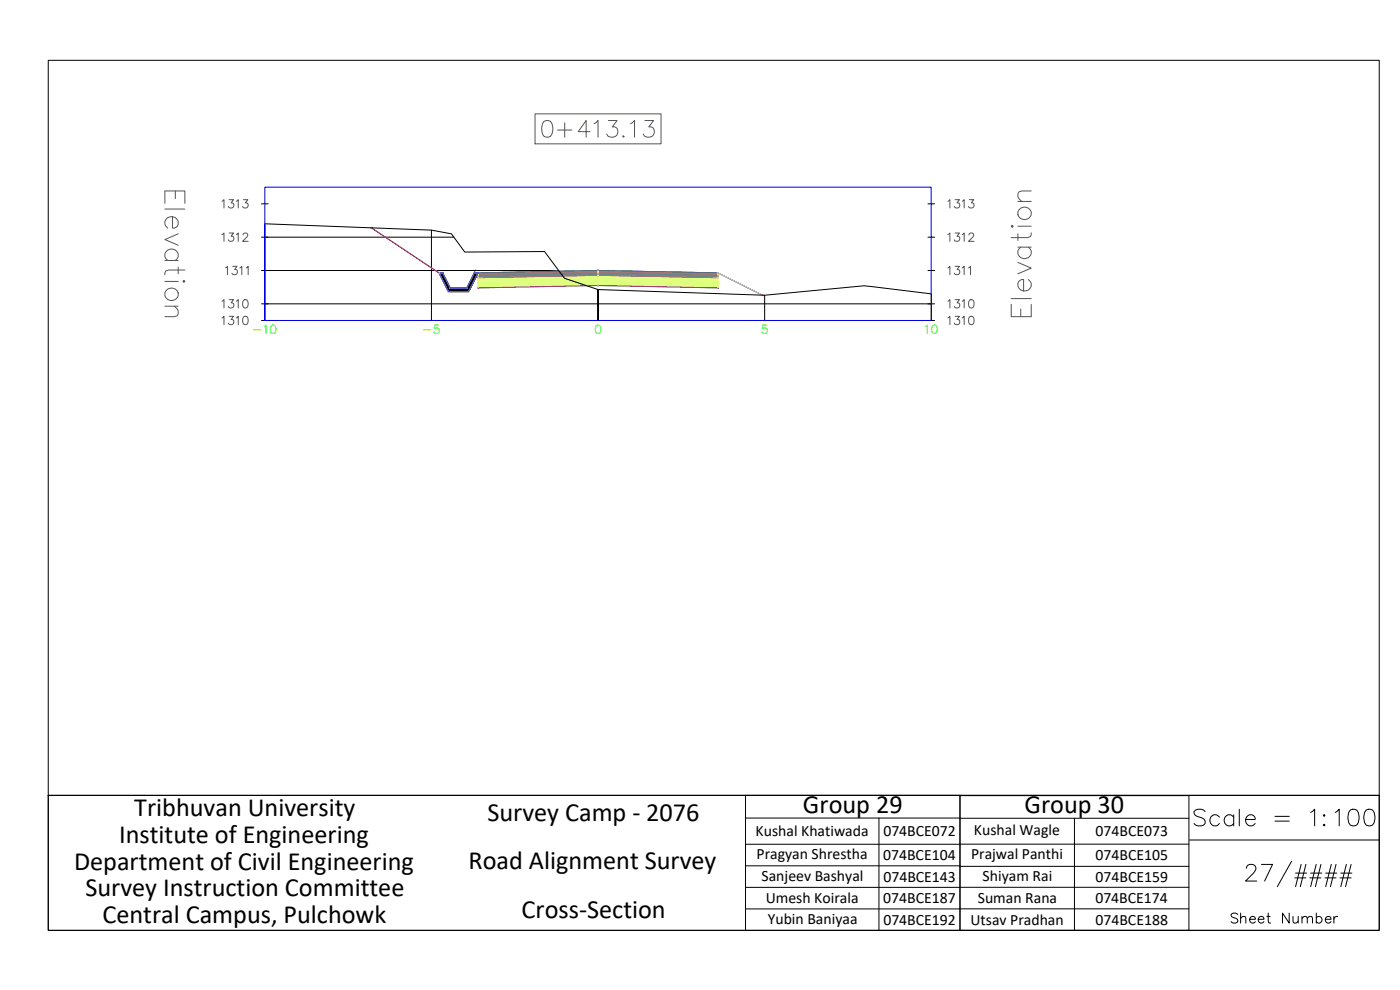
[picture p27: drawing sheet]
<svg xmlns="http://www.w3.org/2000/svg" width="420mm" height="297mm" viewBox="0 0 420 297" stroke-linecap="round" stroke-linejoin="round" font-family="sans-serif">
<defs><g id="words">
<text font-size="8.8" x="357" y="249.1">Scale = 1:100</text>
<g font-size="7.9">
<text x="40.3" y="244.7">Tribhuvan University</text>
<text x="241" y="244">Group 29</text>
<text x="307.5" y="244.1">Group 30</text>
<text x="146.3" y="246.4">Survey Camp - 2076</text>
<text x="35.7" y="252.8">Institute of Engineering</text>
<text x="22.2" y="261">Department of Civil Engineering</text>
<text x="140.6" y="260.7">Road Alignment Survey</text>
<text x="25.6" y="268.9">Survey Instruction Committee</text>
<text x="156.5" y="275.5">Cross-Section</text>
<text x="30.7" y="277.1">Central Campus, Pulchowk</text>
</g>
<text font-size="6.6" x="368.3" y="278.3">Sheet Number</text>
<g font-size="4.7">
<text x="226.8" y="251">Kushal Khatiwada</text>
<text x="265.1" y="250.9">074BCE072</text>
<text x="292.3" y="250.6">Kushal Wagle</text>
<text x="328.8" y="250.9">074BCE073</text>
<text x="227" y="257.7">Pragyan Shrestha</text>
<text x="291.4" y="257.8">Prajwal Panthi</text>
<text x="265" y="258">074BCE104</text>
<text x="328.8" y="258.1">074BCE105</text>
<text x="228.6" y="264.2">Sanjeev Bashyal</text>
<text x="265.1" y="264.5">074BCE143</text>
<text x="294.9" y="264.3">Shiyam Rai</text>
<text x="328.8" y="264.6">074BCE159</text>
<text x="229.8" y="271.1">Umesh Koirala</text>
<text x="265.1" y="271">074BCE187</text>
<text x="293.5" y="271">Suman Rana</text>
<text x="328.7" y="271">074BCE174</text>
<text x="230.4" y="277.1">Yubin Baniyaa</text>
<text x="265.1" y="277.4">074BCE192</text>
<text x="291.3" y="277.5">Utsav Pradhan</text>
<text x="328.8" y="277.4">074BCE188</text>
</g>
</g></defs>
<!-- layer: C-ROAD-SCTN-VIEW -->
<g fill="none" stroke="#545454" stroke-width=".3">
<path d="M160.6 34.2h37.8v9h-37.8zM163.3 36.4a1.63 1.63 0 0 1 2.4 .7 4.1 4.1 0 0 1-.5 3.8 1.63 1.63 0 0 1-2.4-.7 4.2 4.2 0 0 1 .5-3.8zM167.3 39h4.3M169.5 36.9v4.3M177.1 39.5h-3.6l2.4-3.3v5M178.3 37.1l1.2-.9v5M182.6 36.2h2.6l-1.4 1.9a1.61 1.61 0 0 1 1.7 1.8 1.61 1.61 0 0 1-2.2 1.3l-.7-.3-.5-.7M189.2 37.1l1.2-.9v5M193.5 36.2h2.6l-1.4 1.9a1.61 1.61 0 0 1 1.7 1.8 1.61 1.61 0 0 1-2.2 1.3l-.7-.3-.4-.7M52.6 57.3v2.3M68.8 59.9h1.3l-.7 1a.83 .83 0 0 1 .6 1.3 .83 .83 0 0 1-1.5-.3M73 59.9h1.4l-.8 1a.83 .83 0 0 1 .7 1.3 .83 .83 0 0 1-1.5-.3"/>
<path d="M187.1 40.7l-.2 .2 .2 .3 .2-.3M286.6 59.9h1.3l-.7 1a.83 .83 0 0 1 .6 1.3 .83 .83 0 0 1-1.4-.3M290.9 59.9h1.3l-.7 1a.83 .83 0 0 1 .6 1.3 .83 .83 0 0 1-1.4-.3M309.5 57.3h-2.9l-.8 .3-.3 .6v.8l1.1 1.4M49.5 61v-3.7h6v3.7M49.5 62.7h6M49.5 78.2h4M50.3 78.2a1.98 1.98 0 0 1 .6-3.5 1.98 1.98 0 0 1 2.6 2.3l-.9 1.2M51.8 65v3.4a1.72 1.72 0 0 0 1.8-1.7 1.72 1.72 0 0 0-1.8-1.7 1.89 1.89 0 0 0-2.2 1.1 1.89 1.89 0 0 0 .7 2.3M53.5 70.2l-4 1.7 4 1.7M66.6 70.4l.6-.5v2.5M66.6 60.4l.6-.5v2.5"/>
<path d="M68.8 69.9h1.3l-.7 1a.83 .83 0 0 1 .6 1.3 .83 .83 0 0 1-1.5-.3M69.8 79.9h1.3l-.7 1a.83 .83 0 0 1 .7 1.3 .83 .83 0 0 1-1.5-.3M70.9 70.4l.6-.5v2.5M70.9 60.4l.6-.5v2.5M72.9 70.5l.5-.6 .8 .2a.76 .76 0 0 1-.2 1.1l-1.2 1.2h1.7M284.5 70.4l.6-.5v2.5M284.5 60.4l.6-.5v2.5M286.6 79.9h1.3l-.7 1a.83 .83 0 0 1 .6 1.3 .83 .83 0 0 1-1.4-.3M286.6 69.9h1.3l-.7 1a.83 .83 0 0 1 .6 1.3 .83 .83 0 0 1-1.4-.3M288.8 70.4l.6-.5v2.5M288.8 60.4l.6-.5v2.5M290.8 70.5l.5-.6 .8 .2a.78 .78 0 0 1-.2 1.1l-1.2 1.2h1.6"/>
<path d="M303.5 67.9l.3-.3 .3 .3-.3 .3zM305.5 78.7l4 1.7-4 1.8M305.5 74.2h4M305.5 70.2v2M305.5 67.9h4M305.5 60.4h4M306.3 74.2a1.98 1.98 0 0 0 .6 3.4 1.98 1.98 0 0 0 2.6-2.3l-.9-1.1M309.5 69.9l-.3 1.1-.9 .3h-4.8M49.5 84.4h4M49.5 91.9h4M52.3 91.9l1.2 1.4v.9l-.3 .5-.9 .3h-2.8M53.5 80.2v2"/>
<path d="M54.9 84.4l.3-.2 .3 .2-.3 .3zM55.5 81h-4.9l-.8 .3-.3 1.1M66.6 95.4l.6-.5v2.5M66.6 90.4l.6-.5v2.5M67.7 80.4l.6-.5v2.5M68.8 94.9h1.3l-.7 1a.83 .83 0 0 1 .6 1.3 .83 .83 0 0 1-1.5-.3M68.8 89.9h1.3l-.7 1a.84 .84 0 0 1 .6 1.3 .84 .84 0 0 1-1.5-.3M70.9 95.4l.6-.5v2.5M70.9 90.4l.6-.5v2.5M72 80.4l.6-.5v2.5M73.2 95a.82 .82 0 0 1 1.2 .4 1.26 1.26 0 0 1-.9 2 1.59 1.59 0 0 1-.3-2.4zM73.2 90a.81 .81 0 0 1 1.2 .4 1.26 1.26 0 0 1-.9 2 1.59 1.59 0 0 1-.3-2.4z"/>
<path d="M73.9 80.4l.6-.5v2.5M284.5 95.4l.6-.5v2.5M284.5 90.4l.6-.5v2.5M284.5 80.4l.6-.5v2.5M286.6 94.9h1.3l-.7 1a.83 .83 0 0 1 .6 1.3 .83 .83 0 0 1-1.4-.3M286.6 89.9h1.3l-.7 1a.83 .83 0 0 1 .6 1.3 .83 .83 0 0 1-1.4-.3M288.8 95.4l.6-.5v2.5M288.8 90.4l.6-.5v2.5M288.8 80.4l.6-.5v2.5M290.7 80.4l.6-.5v2.5M291 95a.82 .82 0 0 1 1.2 .4 1.26 1.26 0 0 1-.8 2 1.61 1.61 0 0 1-.4-2.4zM291 90a.81 .81 0 0 1 1.2 .4 1.26 1.26 0 0 1-.8 2 1.61 1.61 0 0 1-.4-2.4z"/>
<path d="M303.5 91.3v3.7h6v-3.7M303.5 89.6h6M306.3 92.7v2.3M308.6 83.9a1.98 1.98 0 0 1-.5 3.4 1.98 1.98 0 0 1-2.6-2.3 1.53 1.53 0 0 1 1.7-1.1v3.4"/>
<circle cx="307.4" cy="64" r="1.98"/>
<circle cx="51.5" cy="88.3" r="1.98"/>
</g>
<path d="M78.5 71.2h57.7M78.5 61.2h2M129.5 69v27.2M278.5 71.2h2M278.5 61.2h2M78.5 96.2h202M78.5 91.2h202M78.5 81.2h89.2M79.5 96.2v-29l50 1.8 6 1.2 4 5.4 23.9-.1 6 8 10.1 3.4 50 1.7 30-2.9 20 2.5v8M179.5 96.2v-9.3v9.3M229.5 88.6v7.6M278.5 81.2h2" fill="none" stroke="#000" stroke-width=".3"/>
<path d="M79.5 56.2h200v40h-200z" fill="none" stroke="#00f" stroke-width=".3"/>
<path d="M76.1 99h2.2M79.2 98l.6-.5v2.5M81.5 97.7a.81 .81 0 0 1 1.2 .3 1.26 1.26 0 0 1-.8 2 1.6 1.6 0 0 1-.4-2.3zM127.1 99h2.1M131.6 97.5h-1.2l-.1 1.1a.88 .88 0 0 1 1.4 0 .88 .88 0 0 1-.2 1.3 .88 .88 0 0 1-1.3-.3M179 97.7a.82 .82 0 0 1 1.2 .3 1.26 1.26 0 0 1-.8 2 1.59 1.59 0 0 1-.4-2.3zM230.1 97.5h-1.2l-.1 1.1a.88 .88 0 0 1 1.3 0 .88 .88 0 0 1-.2 1.3 .88 .88 0 0 1-1.3-.3M277.7 98l.6-.5v2.5M280 97.7a.82 .82 0 0 1 1.1 .3 1.26 1.26 0 0 1-.8 2 1.59 1.59 0 0 1-.3-2.3z" fill="none" stroke="#0f0" stroke-width=".3"/>
<g fill="#7f9fff" stroke="#7f9fff" stroke-width=".3">
<path d="M167 81.4l12.5-.2v.2z"/>
<path d="M156 81.9l11-.5h12.5z"/>
<path d="M179.5 81.2l12.5 .2h-12.5z"/>
<path d="M179.5 81.4h12.5l23.5 .5z"/>
<path d="M143.5 81.9h12.5l11-.5zM143.5 81.9h12.5l-12.5 .2z"/>
<path d="M179.5 81.4l23.5 .5h12.5zM203 81.9h12.5v.2z"/>
</g>
<path d="M143.5 81.9l36-.7v.2l-36 .7zM179.5 81.2l36 .7v.2l-36-.7z" fill="none" stroke="#5c73b8" stroke-width=".3"/>
<g fill="#ffdf7f" stroke="#ffdf7f" stroke-width=".3">
<path d="M167 81.7l12.5-.3v.3z"/>
<path d="M156 82.1l11-.4h12.5z"/>
<path d="M179.5 81.4l12.5 .3h-12.5z"/>
<path d="M179.5 81.7h12.5l23.5 .4z"/>
<path d="M143.5 82.1h12.5l11-.4zM143.5 82.1h12.5l-12.5 .3z"/>
<path d="M179.5 81.7l23.5 .4h12.5zM203 82.1h12.5v.3z"/>
</g>
<path d="M143.5 82.1l36-.7v.3l-36 .7zM179.5 81.4l36 .7v.3l-36-.7z" fill="none" stroke="#b8a15c" stroke-width=".3"/>
<g fill="#4a8395" stroke="#4a8395" stroke-width=".3">
<path d="M143.5 82.4l36-.7v.7z"/>
<path d="M143.5 82.4h36v.3z"/>
<path d="M179.5 81.7l36 .7h-36z"/>
<path d="M179.5 82.4h36v.3z"/>
<path d="M143.5 82.4v.3h36zM143.5 82.7h36l-36 .7z"/>
<path d="M179.5 82.4v.3h36zM179.5 82.7h36v.7z"/>
</g>
<path d="M143.5 82.4l36-.7v1l-36 .7zM179.5 81.7l36 .7v1l-36-.7z" fill="none" stroke="#4a7095" stroke-width=".3"/>
<g fill="#dfff7f" stroke="#dfff7f" stroke-width=".3">
<path d="M143.5 83.4l36-.7v.7z"/>
<path d="M143.5 83.4h36v2.3z"/>
<path d="M179.5 82.7l36 .7h-36z"/>
<path d="M179.5 83.4h36v2.3z"/>
<path d="M143.5 83.4v2.3h36zM143.5 85.7h36l-36 .7z"/>
<path d="M179.5 83.4v2.3h36zM179.5 85.7h36v.7z"/>
</g>
<path d="M143.5 83.4l36-.7v3l-36 .7zM179.5 82.7l36 .7v3l-36-.7z" fill="none" stroke="#a5dd00" stroke-width=".3"/>
<path d="M179.3 81l.4 .4M179.7 81l-.4 .4" fill="none" stroke="#0ff" stroke-width=".3"/>
<g fill="none" stroke="#f00" stroke-width=".3">
<circle cx="143.5" cy="81.9" r=".15"/>
<circle cx="215.5" cy="81.9" r=".15"/>
</g>
<g fill="none" stroke="#d0d" stroke-width=".3">
<circle cx="111.5" cy="68.4" r=".15"/>
<circle cx="131.8" cy="81.9" r=".15"/>
<circle cx="132.9" cy="81.9" r=".15"/>
<circle cx="142.4" cy="81.9" r=".15"/>
<circle cx="143.5" cy="86.4" r=".15"/>
<circle cx="143.5" cy="83.4" r=".15"/>
<circle cx="143.5" cy="82.4" r=".15"/>
<circle cx="143.5" cy="81.9" r=".15"/>
<circle cx="179.5" cy="82.7" r=".15"/>
<circle cx="179.5" cy="85.7" r=".15"/>
<circle cx="179.5" cy="81.4" r=".15"/>
<circle cx="179.5" cy="81.7" r=".15"/>
<circle cx="215.5" cy="86.4" r=".15"/>
<circle cx="215.5" cy="82.4" r=".15"/>
<circle cx="215.5" cy="83.4" r=".15"/>
<circle cx="228.8" cy="88.6" r=".15"/>
</g>
<g fill="none" stroke="#ff7f7f" stroke-width=".3">
<circle cx="143.5" cy="82.1" r=".15"/>
<circle cx="215.5" cy="82.1" r=".15"/>
</g>
<path d="M111.5 68.4l20.2 13.5h1.2l2.2 4.5h5l2.3-4.5 37.1-.7 36 .7 13.3 6.7" fill="none" stroke="#7f9fff" stroke-width=".3"/>
<path d="M143.5 81.9l36-.7 36 .7" fill="none" stroke="#396472" stroke-width=".3"/>
<path d="M143.5 82.1l36-.7 36 .7" fill="none" stroke="#95704a" stroke-width=".3"/>
<path d="M143.5 82.4l36-.7 36 .7" fill="none" stroke="#b8735c" stroke-width=".3"/>
<path d="M143.5 83.4l36-.7 36 .7" fill="none" stroke="#b88a5c" stroke-width=".3"/>
<path d="M143.5 86.4l36-.7 36 .7" fill="none" stroke="#ffdf7f" stroke-width=".3"/>
<path d="M111.5 68.4l20.2 13.5 2.8 5.6h6.2l2.8-5.6M143.5 86.4l36-.7 36 .7M215.5 81.9l13.3 6.7" fill="none" stroke="#f0f" stroke-width=".3"/>
<path d="M143.5 81.9v4.5M179.5 81.2v4.5M215.5 81.9v4.5" fill="none" stroke="#ff0" stroke-width=".3"/>
<g fill="#000" stroke="#000" stroke-width=".3">
<path d="M131.7 81.9l3.4 4.5-2.2-4.5zM131.7 81.9l3.4 4.5h-1.1z"/>
<path d="M134 86.4l6.7 1.1 .5-1.1zM134 86.4l6.7 1.1h-6.2z"/>
<path d="M142.4 81.9l-1.2 4.5 2.3-4.5zM142.4 81.9l-1.2 4.5h-1.1z"/>
</g>
<path d="M131.7 81.9h1.2l2.2 4.5h5l2.3-4.5h1.1l-2.8 5.6h-6.2z" fill="none" stroke="#dd6e00" stroke-width=".3"/>
<g fill="none" stroke="#dcdcdc" stroke-width=".3">
<path d="M131.7 81.8l-.1 .1M131.8 81.7l.1 .2M131.9 82h-.2M134.5 87.4l-.1 .2M134.6 87.4l.1 .1M134.7 87.6h-.2M135 86.3v.1M135.1 86.2l.2 .2M135.2 86.5h-.2M140 86.3v.1M140.1 86.2l.2 .2M140.2 86.5h-.2"/>
<path d="M140.6 87.4l-.1 .2M140.7 87.4l.1 .1M140.8 87.6h-.2M215.4 81.8l-.1 .1M215.5 81.7l.1 .2M215.6 82h-.2"/>
</g>
<path d="M131.7 81.9h1.2l2.2 4.5h5l2.3-4.5h1.1l-2.8 5.6h-6.2z" fill="none" stroke="#007fff" stroke-width=".3"/>
<path d="M111.5 68.4l20.2 13.5" fill="none" stroke="#ff3f00" stroke-width=".3"/>
<path d="M215.5 81.9l13.3 6.7" fill="none" stroke="#7fff7f" stroke-width=".3"/>
<!-- layer: 0 -->
<g fill="none" stroke="#000" stroke-width=".3">
<path d="M14.5 18.1h399.4v220.6h-399.4zM14.5 238.7h399.4v40.4h-399.4zM223.7 238.7h64.4v40.5h-64.4zM288.1 238.7h68.7v40.5h-68.7zM223.7 245.4h64.4M223.7 259.8h64.4M263.8 245.4v33.8M288.1 245.5h68.7M288.1 259.9h68.7M322.5 245.5v33.7M356.8 253.3h-133.1M357 252h56.9"/>
<path d="M378.6 259.4h3.3l-2.4 5M387.6 258.4l-4.3 7.6M390.5 259.4l-1.7 6.6M391.9 259.4l-1.7 6.6M395 259.4l-1.7 6.6M396.4 259.4l-1.6 6.6M399.5 259.4l-1.6 6.6M401 259.4l-1.7 6.6M404.1 259.4l-1.7 6.6M405.5 259.4l-1.7 6.6M223.7 266.2h64.4M223.7 272.7h64.4"/>
<path d="M288.1 266.2h68.7M288.1 272.7h68.7M374.1 260.5a1.26 1.26 0 0 1 .9-1.1h1a1.22 1.22 0 0 1 .7 1.9l-2.9 3.1h3.4M388.6 263.4h3.3M388.8 262h3.3M393.1 263.4h3.3M393.3 262h3.4M397.6 263.4h3.4M397.9 262h3.3M402.1 263.4h3.4M402.4 262h3.3"/>
</g>
<use href="#words"/>
</svg>
